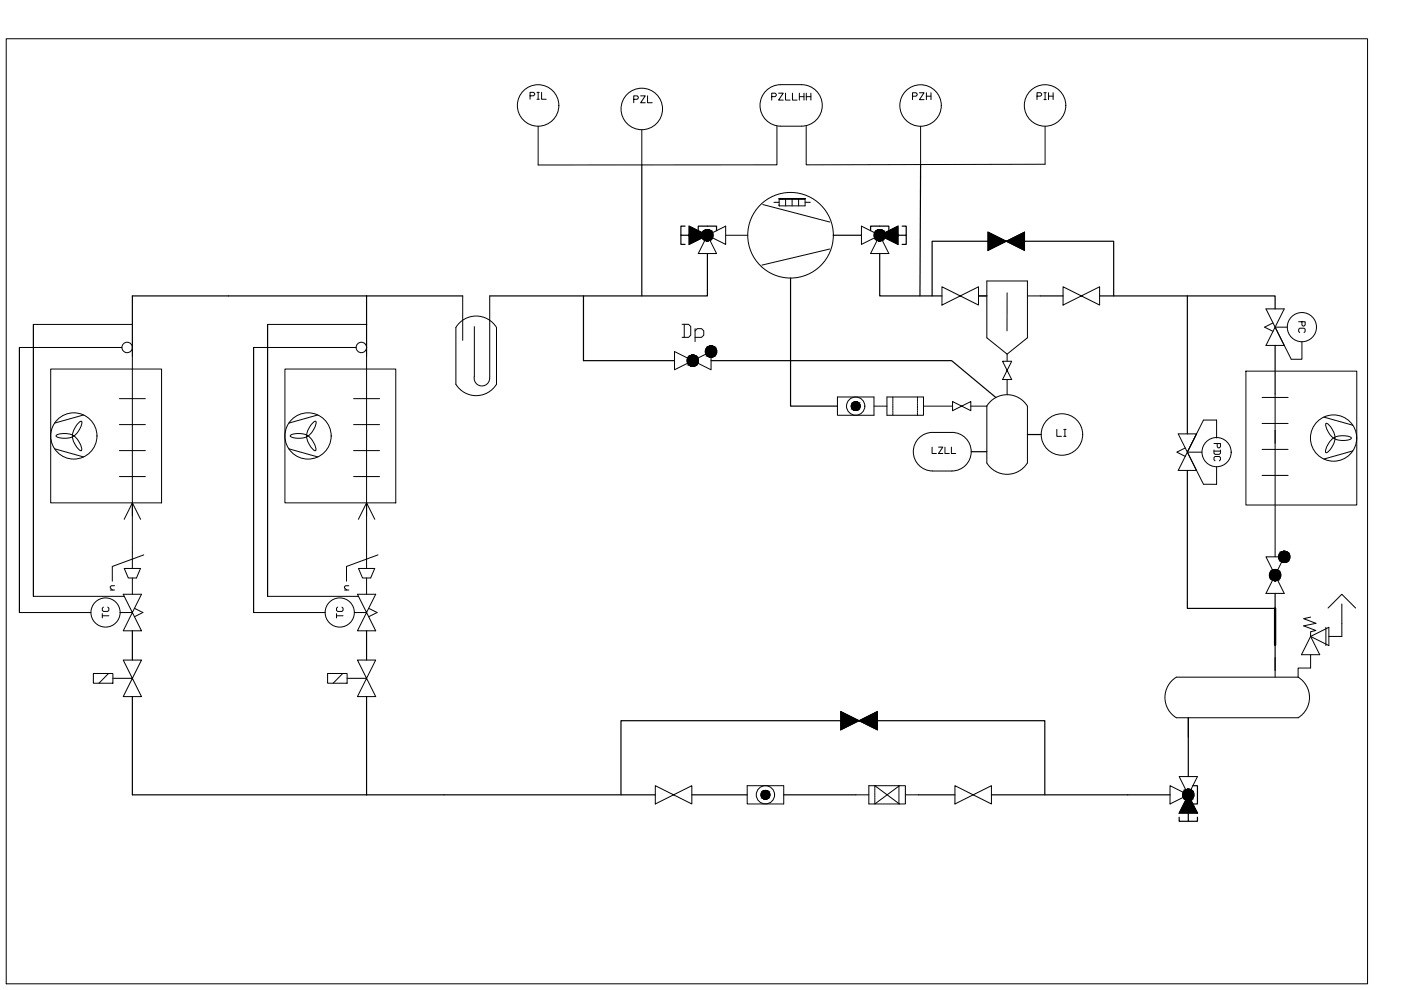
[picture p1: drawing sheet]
<svg xmlns="http://www.w3.org/2000/svg" width="297mm" height="210mm" viewBox="0 0 297 210" stroke-linecap="round" stroke-linejoin="round" font-family="sans-serif">
<defs><g id="words">
<text font-size="7.5" x="143.6" y="73.7">Dp</text>
<text font-size="4.9" x="162.6" y="22.6">PZLLHH</text>
<g font-size="4.4">
<text x="111.5" y="22.2">PIL</text>
<text x="133.3" y="22.9">PZL</text>
<text x="192.6" y="22.2">PZH</text>
<text x="219.1" y="22.2">PIH</text>
<text x="278" y="71.6" transform="rotate(-90 278 71.6)">PC</text>
<text x="223.3" y="93.8">LI</text>
<text x="196.8" y="97.4">LZLL</text>
<text x="260" y="98.8" transform="rotate(-90 260 98.8)">PDC</text>
<text x="24.3" y="132.3" transform="rotate(-90 24.3 132.3)">TC</text>
<text x="74.1" y="132.3" transform="rotate(-90 74.1 132.3)">TC</text>
</g>
<g font-size="3.5">
<text x="22.6" y="126.3">n</text>
<text x="72.3" y="126.3">n</text>
</g>
</g></defs>
<!-- layer: 0 -->
<g fill="#000" stroke="#000" stroke-width=".21">
<path d="M146.1 47.9l3.5 1.8h-3.5zM146.1 50l3.5 .1zM186.9 50l3.5 .1zM186.9 49.7l3.5-1.8v1.8zM209.5 49.2l3.8 2h-3.8zM209.5 51.2h3.8l-3.8 1.9zM213.3 51.2h3.9v1.9zM213.3 51.2l3.9-2v2zM271.9 119.2h.8zM272.1 116.9h.4zM269.9 123.1h.9zM270.1 120.7h.5z"/>
<path d="M178.3 150.9l3.8 1.9h-3.8zM178.3 152.8h3.8l-3.8 1.9zM182.1 152.8h3.9v1.9zM182.1 152.8l3.9-1.9v1.9zM251.5 169.7h.9zM251.7 167.3h.5zM252 168.9h.2z"/>
<path d="M146.1 50l3.5 .1zM146.1 50.1h3.5l-3.5 1.7z"/>
<path d="M146.1 49.8l3.5 .1zM146.1 49.8l3.5 .1z"/>
<path d="M146.1 49.9h3.5zM146.1 49.9h3.5z"/>
<path d="M146.1 49.9l3.5 .1zM146.1 49.9l3.5 .1z"/>
<path d="M146.1 49.8h3.5zM146.1 49.8h3.5z"/>
<path d="M146.1 49.7h3.5zM146.1 49.7l3.5 .1z"/>
<path d="M149.9 48.7h.4zM149.6 48.7h.7z"/>
<path d="M149.6 48.7l.9 .1zM149.4 48.8h1.1z"/>
<path d="M149.6 51h.7zM149.6 51l.5 .1z"/>
<path d="M149.4 48.8l1.3 .1zM149.3 48.9l.1-.1 1.3 .1z"/>
<path d="M149.4 51h1.1zM149.4 51h.9z"/>
<path d="M149.3 48.9l1.6 .2-.2-.2zM149.1 49.1l.2-.2 1.6 .2z"/>
<path d="M149.3 50.8l1.2 .2 .2-.2zM149.3 50.8l1.2 .2z"/>
<path d="M149.1 49.1l1.9 .1-.1-.1zM149.1 49.1l1.9 .1h-2.1z"/>
<path d="M149.1 50.7l1.6 .1 .2-.1zM149.1 50.7l1.6 .1h-1.4z"/>
<path d="M148.9 49.2l2.2 .2-.1-.2zM148.9 49.2l2.2 .2h-2.2z"/>
<path d="M148.9 50.5l2 .2 .1-.2zM148.9 50.5l2 .2h-1.8z"/>
<path d="M148.9 49.4l2.3 .3-.1-.3zM148.9 49.4l2.3 .3h-2.4z"/>
<path d="M148.9 50.3l2.1 .2 .1-.2zM148.9 50.3l2.1 .2h-2.1z"/>
<path d="M148.8 49.7l2.4 .2v-.2zM148.8 49.7l2.4 .2h-2.4z"/>
<path d="M148.8 50.1l2.3 .2 .1-.2zM148.8 50.1l2.3 .2h-2.2z"/>
<path d="M148.8 49.9l2.4 .2v-.2zM148.8 49.9l2.4 .2h-2.4z"/>
<path d="M165.2 42.1h.8zM165.2 42.1h.8z"/>
<path d="M186.4 48.7h.5zM186.2 48.7h.7z"/>
<path d="M186.2 48.7l.9 .1zM186 48.8h1.1z"/>
<path d="M186.2 51h.7zM186.2 51l.4 .1z"/>
<path d="M186.9 50l3.5 .1zM186.9 50.1h3.5v1.7z"/>
<path d="M186 48.8l1.3 .1zM185.8 48.9l.2-.1 1.3 .1z"/>
<path d="M186 51h1.1zM186 51h.9z"/>
<path d="M185.8 48.9l1.6 .2-.1-.2zM185.6 49.1l.2-.2 1.6 .2z"/>
<path d="M185.8 50.8l1.3 .2 .2-.2zM185.8 50.8l1.3 .2z"/>
<path d="M185.6 49.1l2 .1-.2-.1zM185.6 49.1l2 .1h-2.1z"/>
<path d="M185.6 50.7l1.7 .1 .1-.1zM185.6 50.7l1.7 .1h-1.5z"/>
<path d="M185.5 49.2l2.1 .2v-.2zM185.5 49.2l2.1 .2h-2.2z"/>
<path d="M185.5 50.5l1.9 .2 .2-.2zM185.5 50.5l1.9 .2h-1.8z"/>
<path d="M185.4 49.4l2.3 .3-.1-.3zM185.4 49.4l2.3 .3h-2.4z"/>
<path d="M185.4 50.3l2.2 .2v-.2zM185.4 50.3l2.2 .2h-2.1z"/>
<path d="M185.3 49.7l2.4 .2v-.2zM185.3 49.7l2.4 .2h-2.4z"/>
<path d="M185.3 50.1l2.3 .2 .1-.2zM185.3 50.1l2.3 .2h-2.2z"/>
<path d="M185.3 49.9l2.4 .2v-.2zM185.3 49.9l2.4 .2h-2.4z"/>
<path d="M186.9 49.7l3.5 .1zM186.9 49.7l3.5 .1z"/>
<path d="M186.9 49.8h3.5zM186.9 49.8h3.5z"/>
<path d="M186.9 49.8l3.5 .1zM186.9 49.8l3.5 .1z"/>
<path d="M186.9 49.9h3.5zM186.9 49.9h3.5z"/>
<path d="M186.9 49.9l3.5 .1zM186.9 49.9l3.5 .1z"/>
<path d="M146.5 77.6h.7zM146.5 77.6l.5 .1z"/>
<path d="M146.3 77.6h1.1zM146.3 77.6h.9z"/>
<path d="M146.1 77.4l1.3 .2 .2-.2zM146.1 77.4l1.3 .2z"/>
<path d="M146 77.3l1.6 .1 .2-.1zM146 77.3l1.6 .1h-1.5z"/>
<path d="M145.8 77.1l2 .2 .1-.2zM145.8 77.1l2 .2h-1.8z"/>
<path d="M145.8 76.9l2.1 .2 .1-.2zM145.8 76.9l2.1 .2h-2.1z"/>
<path d="M145.7 76.2l2.4 .3v-.3zM145.7 76.2l2.4 .3h-2.4z"/>
<path d="M145.7 76.7l2.3 .2 .1-.2zM145.7 76.7l2.3 .2h-2.2z"/>
<path d="M145.7 76.5l2.4 .2v-.2zM145.7 76.5l2.4 .2h-2.4z"/>
<path d="M181.3 85.2h.4zM181.2 85.2h.5z"/>
<path d="M181.2 85.2l.6 .1zM181 85.3h.8z"/>
<path d="M181.2 87h.5zM181.2 87h.3z"/>
<path d="M181 85.3l1 .1zM180.9 85.4h1.1z"/>
<path d="M181 86.9h.8zM181 86.9l.7 .1z"/>
<path d="M180.9 85.4l1.2 .1zM180.7 85.5l.2-.1 1.2 .1z"/>
<path d="M180.9 86.9h1.1zM180.9 86.9h.9z"/>
<path d="M180.7 85.5l1.5 .1-.1-.1zM180.7 85.5l1.5 .1h-1.6z"/>
<path d="M180.7 86.7l1.3 .2 .1-.2zM180.7 86.7l1.3 .2z"/>
<path d="M180.6 85.6l1.7 .2-.1-.2zM180.6 85.6l1.7 .2h-1.7z"/>
<path d="M180.6 86.6l1.5 .1 .1-.1zM180.6 86.6l1.5 .1h-1.4z"/>
<path d="M180.6 85.8l1.7 .1v-.1zM180.6 85.8l1.7 .1h-1.8z"/>
<path d="M180.6 86.4l1.6 .2 .1-.2zM180.6 86.4l1.6 .2h-1.6z"/>
<path d="M180.5 85.9l1.9 .2-.1-.2zM180.5 85.9l1.9 .2h-1.9z"/>
<path d="M180.5 86.3l1.8 .1v-.1zM180.5 86.3l1.8 .1h-1.7z"/>
<path d="M180.5 86.1l1.8 .2 .1-.2zM180.5 86.1l1.8 .2h-1.8z"/>
<path d="M271.9 119.2l.6 .1zM272.1 119.3h.4z"/>
<path d="M272.1 116.9h.6zM271.9 116.9h.8z"/>
<path d="M271.9 116.9l1 .1zM271.6 117h1.3z"/>
<path d="M271.6 117l1.5 .2-.2-.2zM271.5 117.2l.1-.2 1.5 .2z"/>
<path d="M271.6 119.1h1.3zM271.6 119.1l1.1 .1z"/>
<path d="M271.5 117.2l1.8 .1-.2-.1zM271.5 117.2l1.8 .1h-2z"/>
<path d="M271.5 119l1.4 .1 .2-.1zM271.5 119l1.4 .1h-1.3z"/>
<path d="M271.3 117.3l2.1 .2-.1-.2zM271.3 117.3l2.1 .2h-2.2z"/>
<path d="M271.3 118.8l1.8 .2 .2-.2zM271.3 118.8l1.8 .2h-1.6z"/>
<path d="M271.2 117.5l2.2 .2v-.2zM271.2 117.5l2.2 .2h-2.3z"/>
<path d="M271.2 118.6l2.1 .2 .1-.2zM271.2 118.6l2.1 .2h-2z"/>
<path d="M271.1 117.7l2.4 .3-.1-.3zM271.1 117.7l2.4 .3h-2.4z"/>
<path d="M271.1 118.4l2.3 .2v-.2zM271.1 118.4l2.3 .2h-2.2z"/>
<path d="M271.1 118l2.4 .2v-.2zM271.1 118l2.4 .2h-2.4z"/>
<path d="M271.1 118.2l2.3 .2 .1-.2zM271.1 118.2l2.3 .2h-2.3z"/>
<path d="M269.9 123.1h.7zM270.1 123.1h.5z"/>
<path d="M270.1 120.7l.7 .1zM269.9 120.8h.9z"/>
<path d="M269.9 120.8l1.1 .1zM269.7 120.9h1.3z"/>
<path d="M269.7 120.9l1.5 .1-.2-.1zM269.5 121l.2-.1 1.5 .1z"/>
<path d="M269.7 123h1.3zM269.7 123l1.1 .1z"/>
<path d="M269.5 121l1.8 .2-.1-.2zM269.5 121l1.8 .2h-1.9z"/>
<path d="M269.5 122.8l1.5 .2 .2-.2zM269.5 122.8l1.5 .2h-1.3z"/>
<path d="M269.4 121.2l2 .2-.1-.2zM269.4 121.2l2 .2h-2.1z"/>
<path d="M269.4 122.7l1.8 .1 .1-.1zM269.4 122.7l1.8 .1h-1.7z"/>
<path d="M269.3 121.4l2.2 .2-.1-.2zM269.3 121.4l2.2 .2h-2.3z"/>
<path d="M269.3 122.5l2 .2 .1-.2zM269.3 122.5l2 .2h-1.9z"/>
<path d="M269.2 121.6l2.4 .2-.1-.2zM269.2 121.6l2.4 .2h-2.5z"/>
<path d="M269.2 122.3l2.2 .2 .1-.2zM269.2 122.3l2.2 .2h-2.1z"/>
<path d="M269.1 121.8l2.5 .3v-.3zM269.1 121.8l2.5 .3h-2.5z"/>
<path d="M269.1 122.1l2.4 .2 .1-.2zM269.1 122.1l2.4 .2h-2.3z"/>
<path d="M162.2 167.6h.3zM162 167.6h.5z"/>
<path d="M162 167.6l.7 .1zM161.9 167.7h.8z"/>
<path d="M162 169.4h.5zM162 169.4l.4 .1z"/>
<path d="M161.9 167.7l1 .1zM161.7 167.8h1.2z"/>
<path d="M161.9 169.4h.8zM161.9 169.4h.6z"/>
<path d="M161.7 167.8l1.3 .1zM161.6 167.9l.1-.1 1.3 .1z"/>
<path d="M161.7 169.3h1.2zM161.7 169.3l1 .1z"/>
<path d="M161.6 167.9l1.5 .1-.1-.1zM161.6 167.9l1.5 .1h-1.6z"/>
<path d="M161.6 169.1l1.3 .2 .1-.2zM161.6 169.1l1.3 .2z"/>
<path d="M161.5 168l1.7 .2-.1-.2zM161.5 168l1.7 .2h-1.8z"/>
<path d="M161.5 169l1.5 .1 .1-.1zM161.5 169l1.5 .1h-1.4z"/>
<path d="M161.4 168.2l1.8 .2v-.2zM161.4 168.2l1.8 .2h-1.8z"/>
<path d="M161.4 168.9l1.7 .1 .1-.1zM161.4 168.9l1.7 .1h-1.6z"/>
<path d="M161.4 168.4l1.8 .1v-.1zM161.4 168.4l1.8 .1h-1.9z"/>
<path d="M161.4 168.7l1.8 .2v-.2zM161.4 168.7l1.8 .2h-1.8z"/>
<path d="M161.3 168.5l1.9 .2v-.2zM161.3 168.5l1.9 .2h-1.8z"/>
<path d="M251.5 169.7h.7zM251.7 169.7h.5z"/>
<path d="M251.7 168.9h.2zM251.7 168.9h.2z"/>
<path d="M251.7 168.9l2.2 3.5-1.7-3.5zM251.7 168.9l2.2 3.5h-3.9z"/>
<path d="M251.7 167.3l.7 .1zM251.5 167.4h.9z"/>
<path d="M251.5 167.4l1.1 .1zM251.3 167.5h1.3z"/>
<path d="M251.3 167.5l1.5 .1-.2-.1zM251.1 167.6l.2-.1 1.5 .1z"/>
<path d="M251.3 169.5h1.3zM251.3 169.5l1.1 .2z"/>
<path d="M251.1 167.6l1.8 .2-.1-.2zM251.1 167.6l1.8 .2h-1.9z"/>
<path d="M251.1 169.4l1.5 .1 .2-.1zM251.1 169.4l1.5 .1h-1.3z"/>
<path d="M251 167.8l2 .2-.1-.2zM251 167.8l2 .2h-2.1z"/>
<path d="M251 169.3l1.8 .1 .1-.1zM251 169.3l1.8 .1h-1.7z"/>
<path d="M250.9 168l2.2 .2-.1-.2zM250.9 168l2.2 .2h-2.3z"/>
<path d="M250.9 169.1l2 .2 .1-.2zM250.9 169.1l2 .2h-1.9z"/>
<path d="M250.8 168.2l2.3 .2v-.2zM250.8 168.2l2.3 .2h-2.4z"/>
<path d="M250.8 168.9l2.2 .2 .1-.2zM250.8 168.9l2.2 .2h-2.1z"/>
<path d="M250.7 168.4l2.4 .2v-.2zM250.7 168.4l2.4 .2h-2.4z"/>
<path d="M250.7 168.6l2.4 .3v-.3zM250.7 168.6l2.4 .3h-2.3z"/>
</g>
<g fill="none" stroke="#000" stroke-width=".21">
<path d="M1.3 8.2h288.6v200.4h-288.6zM165.5 18a4.4 4.4 0 0 0-4.4 4.4 4.4 4.4 0 0 0 4.4 4.3l4.4 .1a4.4 4.4 0 0 0 4.4-4.4 4.4 4.4 0 0 0-4.4-4.4M136.1 27.5v7.4M164.7 26.8v8.1l-50.6 .1v-8.2M170.9 26.8v8.1l50.7-.1v-8M195.2 26.8v8.2M146.1 47.9l3.9 2 3.9-2v3.9l-3.9-1.9-3.9 1.9zM150 49.9l1.9 3.9h-3.9zM153.9 49.9h4.6M161.7 43.4l14.2 3.7M164.1 42.9h1.1M165.2 42.1h5.5h-5.5h5.5v1.5h-5.5z"/>
<path d="M165.2 43.6h.1M166.6 42.1v1.5M167.9 42.1v1.5M169.3 42.1v1.5M170.7 42.9h1.1M175.9 52.8l-14.4 3.4M182.6 47.9l3.9 2 3.9-2v3.9l-3.9-1.9-3.9 1.9zM186.5 49.9l2 3.9h-3.9zM209.2 59.6h8.6v12l-4.3 3.5-4.3-3.5zM209.5 49.2l3.8 2 3.9-2v3.9l-3.9-1.9-3.8 1.9zM4.1 73.7h21.8M7.1 68.8h21"/>
<path d="M10.7 78.2h23.6v28.4h-23.6zM28.1 75.5v33.9M53.8 73.7h21.7M56.7 68.8h21.1M60.4 78.2h23.5v28.4h-23.5zM77.7 75.5v33.9M97.6 68.3a5 5 0 0 1 7.7 1.1v12.1a5 5 0 0 1-8.6 0v-12.1zM98.1 62.7v9.5M103.8 62.7v17.4a1.65 1.65 0 0 1-1.8 1.7 1.65 1.65 0 0 1-1.4-1.9v-10.6M143 74.5l7.8 3.9v-3.9l-7.8 3.9zM199.7 60.8l3.9 1.9 3.9-1.9v3.9l-3.9-2-3.9 2zM207.5 62.7h1.7"/>
<path d="M212.6 76.6h1.9l-1 1.9 1 2h-1.9l.9-2zM213.5 62.1v8M213.5 75.1v1.5M217.8 62.7h2.8M225.4 60.8l3.9 1.9 3.8-1.9v3.9l-3.8-2-3.9 2zM264.2 78.7h23.5v28.4h-23.5zM269.9 68.5l-1.8 .9 1.8 .9M272.9 69.4h-2.6l-1.9 3.8h3.9l-3.9-7.7h3.9l-2 3.9 3.5 6.8h2.2v-3.7M11.6 95.2l6.1 1.7M12 92.3a4.4 4.4 0 0 1 3.4 0l.1 .1a3.5 3.5 0 0 1-3.6 0zM15.5 92.4a3.5 3.5 0 0 1 1.7 3.1 3.5 3.5 0 0 1-1.7-3.1zM16.6 89.8l.7-.5a3.5 3.5 0 0 1-1.8 3.1 2.98 2.98 0 0 1 1.1-2.6z"/>
<path d="M17.7 88l-6.1 1.7M25.3 84.5h5.5M25.3 90h5.5M25.3 95.5h5.5M61.2 95.2l6.2 1.7M61.6 92.3a4.4 4.4 0 0 1 3.4 0l.1 .1a3.5 3.5 0 0 1-3.6 0zM65.1 92.4a3.5 3.5 0 0 1 1.8 3.1 3.5 3.5 0 0 1-1.8-3.1zM66.2 89.8l.7-.5a3.5 3.5 0 0 1-1.8 3.1 2.98 2.98 0 0 1 1.1-2.6zM67.4 88l-6.2 1.7M75 84.5h5.5M75 90h5.5M75 95.5h5.5"/>
<path d="M177.6 84.2h7.7v3.8h-7.7zM185.3 86.1h2.8M188.1 84.2h7.7v3.8h-7.7zM189.3 84.2v.2M189.3 84.5v.2M189.3 84.9v.2M189.3 85.2v.3M189.3 85.6v.3M189.3 86v.2M189.3 86.4v.2M189.3 86.7v.3M189.3 87.1v.3"/>
<path d="M189.3 87.5v.2M189.3 87.9v.1M194.5 84.2v.2M194.5 84.5v.2M194.5 84.9v.2M194.5 85.2v.3M194.5 85.6v.3M194.5 86v.2M194.5 86.4v.2M194.5 86.7v.3M194.5 87.1v.3M194.5 87.5v.2"/>
<path d="M194.5 87.9v.1M195.8 86.1h6.2M197.7 91.7a4.1 4.1 0 0 0-4.1 4.1 4.1 4.1 0 0 0 4.1 4.1M197.7 91.7h4.1a4.1 4.1 0 0 1 4.1 4.1 4.1 4.1 0 0 1-4.1 4.1h-4.1M202 85.1l1.9 1 1.9-1v2l-1.9-1-1.9 1zM205.8 86.1h3.4v12.1a5 5 0 0 0 8.6 0v-12.1M209.2 86.1a5 5 0 0 1 8.6 0M213.5 80.5v3.2M251.3 95l-1.8 .9 1.8 .9M254.8 95.9h-3.1l3.5 6.8h2.7v-3.7M257.9 92.9v-3.8h-2.7l-3.5 6.8 2-3.9h-3.9l3.9 7.7h-3.9l1.9-3.8M267.6 95.3h5.5"/>
<path d="M267.6 89.8h5.5M267.6 84.3h5.5M270.3 83.5v34.6M280.7 88.4l6.1 1.8M281.2 89.8a3.5 3.5 0 0 1 1.7 3.1 3.5 3.5 0 0 1-1.7-3.1zM282.2 93.3l.7-.4a3.5 3.5 0 0 1-1.8 3.1 2.98 2.98 0 0 1 1.1-2.7zM283 92.7a4.4 4.4 0 0 1 3.4 0l.1 .2a3.5 3.5 0 0 1-3.6 0zM286.8 95.6l-6.1 1.7M25.3 101h5.5M28.1 106.6l-1.8 3.5M29.8 110.1l-1.7-3.5v13.9M30.5 117.6l-6.7 2.5v3.1"/>
<path d="M75 101h5.5M77.7 106.6l-1.7 3.5M79.5 110.1l-1.8-3.5v13.9M80.1 117.6l-6.6 2.5v3.1M267.6 100.8h5.5M268.4 118.1l3.9 7.7h-3.9l3.9-7.7zM4.1 129.9h15.2M7.1 126.4h19.3M25.5 129.9h2.6M26.1 126h3.9l-1.9 3.9zM26.3 120.5h3.5l-.9 2h-1.7zM28.1 129.9l1.9 3.8h-3.9z"/>
<path d="M28.1 122.5v3.5M28.5 129l1.8 .9-1.8 .9M53.8 129.9h15.1M56.7 126.4h19.3M75.1 129.9h2.6M75.8 126h3.9l-2 3.9zM76 120.5h3.4l-.8 2h-1.7zM77.7 129.9l2 3.8h-3.9zM77.7 122.5v3.5M78.2 129l1.8 .9-1.8 .9M270.3 139.4v4.2M276.4 132.7l2.6 1-1.1 .2v1"/>
<path d="M277.9 134.9l1.9 3.9h-3.9l2-3.9 3.8 2v-3.9zM277.9 138.8v2.8h-2.7v2M277.9 130.8l-1.5 .4 2.6 1-2.6 .5M281.1 133v3.9M281.6 128.9l2.9-2.9 2.9 2.9M284.5 128.1v6.8h-2.8M19.8 142.8h4.1v2.1h-4.1zM23 142.8l-2 2.1M23.9 143.8h4.2l-2-3.9h3.9l-1.9 3.9M28.1 143.8l1.9 3.9h-3.9zM69.5 142.8h4.1v2.1h-4.1zM72.7 142.8l-2.1 2.1"/>
<path d="M73.6 143.8h4.1l-1.9-3.9h3.9l-2 3.9M77.7 143.8l2 3.9h-3.9zM178.3 150.9l3.8 1.9 3.9-1.9v3.8l-3.9-1.9-3.8 1.9zM248.3 144.5l1.1-.9h25.8a5 5 0 0 1 0 8.6h-25.8a5 5 0 0 1-1.1-7.7zM251.9 152.2v4.1M138.9 166.6l3.9 1.9 3.9-1.9v3.9l-3.9-2-3.9 2zM158.4 166.6h7.8v3.9h-7.8zM181.5 168.5h2.7M184.2 166.6h7.8v3.9h-7.8zM185.5 166.8v-.2l5.2 3.9M185.5 166.9v.2M185.5 167.3v.2"/>
<path d="M185.5 167.6v.3M185.5 168v.3M185.5 168.4v.2M185.5 168.8v.2M185.5 169.1v.3M185.5 169.5v.3M185.5 169.9v.2M190.6 166.6v.2M190.6 166.9v.2M190.6 167.3v.2M190.6 167.6v.3M190.6 168v.3"/>
<path d="M190.6 168.4v.2M190.6 168.8v.2M190.6 169.1v.3M190.6 169.5v.3M190.6 169.9v.2M190.6 170.3v.2M190.7 166.6l-5.2 3.9v-.2M192 168.5h2.7M202.5 166.6l3.8 1.9 3.9-1.9v3.9l-3.9-2-3.8 2zM248.1 166.6l3.8 1.9-3.8 2zM250 164.6h3.9l-2 3.9 2 3.9h-3.9l1.9-3.9z"/>
<circle cx="114.1" cy="22.4" r="4.4"/>
<circle cx="136.1" cy="23.1" r="4.4"/>
<circle cx="195.2" cy="22.4" r="4.4"/>
<circle cx="221.6" cy="22.4" r="4.4"/>
<circle cx="150" cy="49.9" r=".42"/>
<circle cx="167.6" cy="49.9" r="9.1"/>
<circle cx="186.5" cy="49.9" r=".42"/>
<circle cx="27" cy="73.7" r="1.11"/>
<circle cx="76.6" cy="73.7" r="1.11"/>
<circle cx="146.9" cy="76.5" r=".42"/>
<circle cx="15.7" cy="92.4" r="4.9"/>
<circle cx="65.3" cy="92.4" r="4.9"/>
<circle cx="181.4" cy="86.1" r=".94"/>
<circle cx="181.4" cy="86.1" r="1.94"/>
<circle cx="225.2" cy="92.1" r="4.4"/>
<circle cx="257.9" cy="95.9" r="3.1"/>
<circle cx="282.7" cy="92.9" r="4.9"/>
<circle cx="272.3" cy="118.1" r=".42"/>
<circle cx="72" cy="129.9" r="3.1"/>
<circle cx="270.3" cy="121.9" r=".42"/>
<circle cx="162.3" cy="168.5" r=".94"/>
<circle cx="162.3" cy="168.5" r="1.94"/>
<circle cx="251.9" cy="168.5" r=".42"/>
</g>
<g fill="none" stroke="#000" stroke-width=".25">
<path d="M136.1 34.9v27.8M195.2 34.9l-.2 27.8M144.4 49.9v1.9h.8M145.2 47.9h-.8v2h1.7M148 48.9v-1h3.9v1M150 53.8v8.9h-46.2M167.6 59v27.1h10M176.7 49.9h5.9M184.6 48.9v-1h3.9v1M186.5 53.8v8.9h13.2M191.3 47.9h.8v2h-1.7M192.1 49.9v1.9h-.8"/>
<path d="M209.5 51.2h-11.9v11.5M217.2 51.2h18.9v11.5M4.1 73.7v56.2M7.1 68.8v57.6M53.8 73.7v56.2M56.7 68.8v57.6M77.7 62.7v12.8M98.1 62.7h-70v12.8M123.7 62.7v13.8h19.3M150.8 76.5h51l9.4 7.8M207.5 62.7h1.7M220.6 62.7h4.8"/>
<path d="M233.1 62.7h37.2v2.8M251.7 62.7v29.3M270.3 73.2v10.3M205.9 95.8h3.3M217.8 92.1h3M251.7 99.7v29.3h18.6v-3.2M28.1 133.7v6.2M77.7 133.7v6.2M270.3 136.7v5.4M28.1 147.7v20.8h110.8M77.7 147.7v20.8M251.9 152.2v12.4"/>
<path d="M131.7 168.5v-15.7h89.8v15.7M146.7 168.5h11.7M166.2 168.5h15.3M194.7 168.5h7.8M210.2 168.5h37.9M250 173.3v.8h1.9M251.9 172.4v1.7h2v-.8M252.9 166.6h1v3.9h-1"/>
</g>
<!-- layer: principal -->
<path d="M270.3 129v7.7" fill="none" stroke="#000" stroke-width=".5"/>
<use href="#words"/>
</svg>
